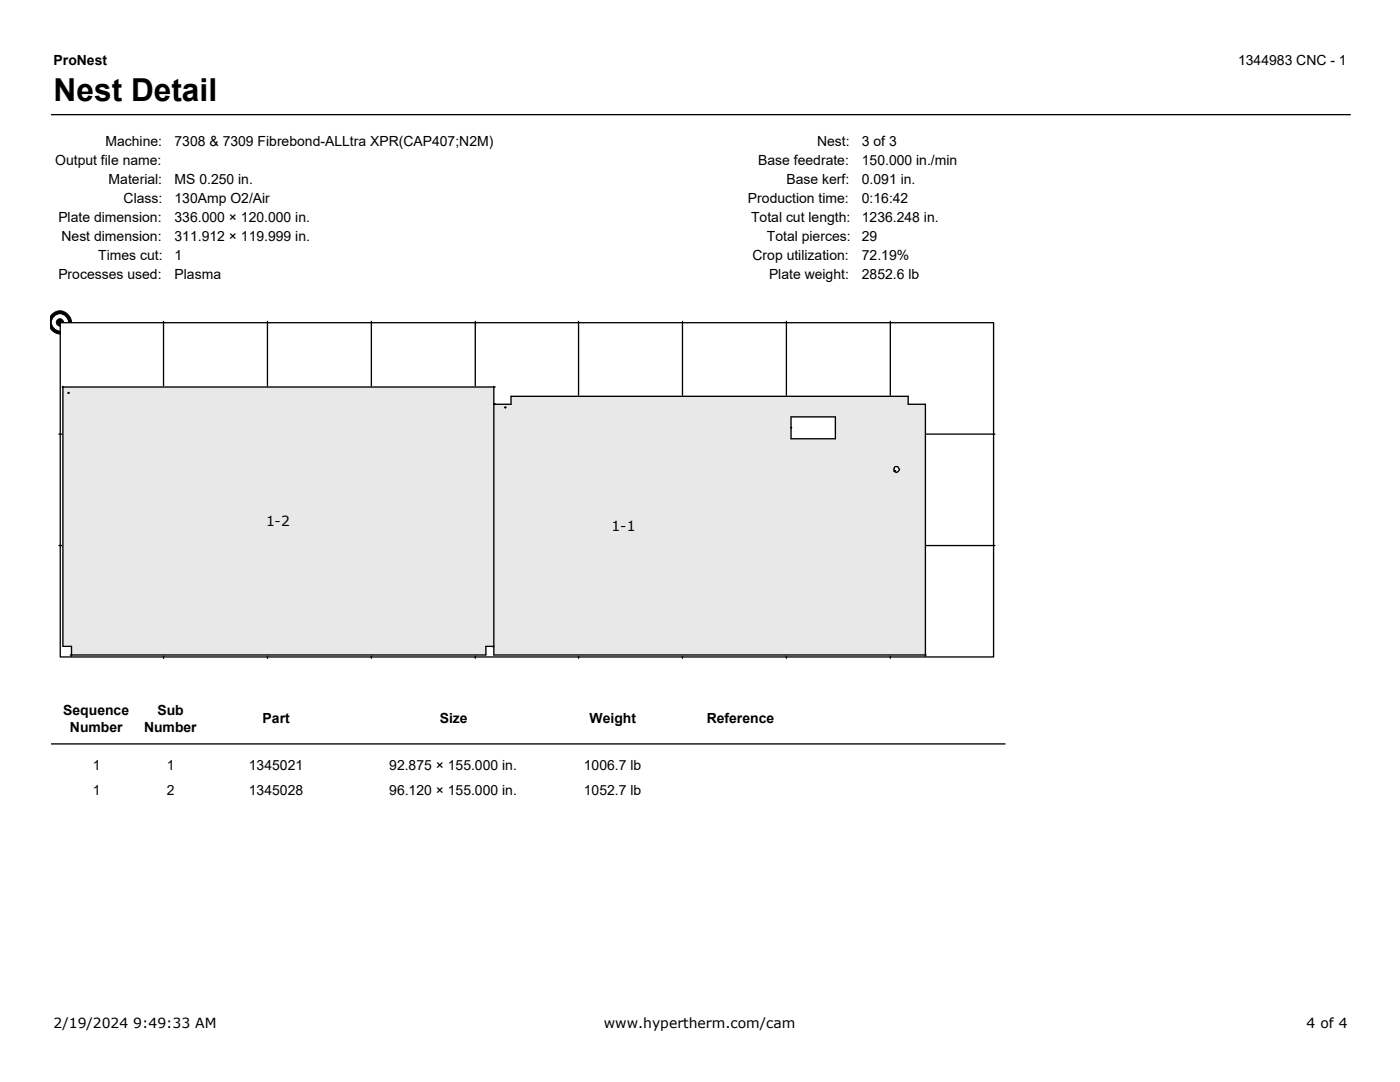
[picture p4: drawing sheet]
<svg xmlns="http://www.w3.org/2000/svg" width="279mm" height="216mm" viewBox="0 0 279 216" stroke-linecap="round" stroke-linejoin="round" font-family="sans-serif">
<defs><g id="words">
<text font-size="6.3" x="10.7" y="20.1">Nest Detail</text>
<g font-size="2.8">
<text x="10.7" y="13.1">ProNest</text>
<text x="247.1" y="13.1">1344983 CNC - 1</text>
<text x="21.1" y="29">Machine:</text>
<text x="34.8" y="29">7308 &amp; 7309 Fibrebond-ALLtra XPR(CAP407;N2M)</text>
<text x="163.1" y="29">Nest:</text>
<text x="172" y="29">3 of 3</text>
<text x="11" y="32.8">Output file name:</text>
<text x="151.3" y="32.9">Base feedrate:</text>
<text x="172" y="32.9">150.000 in./min</text>
<text x="21.7" y="36.7">Material:</text>
<text x="24.7" y="40.5">Class:</text>
<text x="34.8" y="36.7">MS 0.250 in.</text>
<text x="34.8" y="40.5">130Amp O2/Air</text>
<text x="149.3" y="40.5">Production time:</text>
<text x="157" y="36.7">Base kerf:</text>
<text x="172" y="36.7">0.091 in.</text>
<text x="172" y="40.5">0:16:42</text>
<text x="11.6" y="44.3">Plate dimension:</text>
<text x="34.8" y="44.3">336.000 × 120.000 in.</text>
<text x="149.9" y="44.3">Total cut length:</text>
<text x="172" y="44.3">1236.248 in.</text>
<text x="12.3" y="48.1">Nest dimension:</text>
<text x="19.6" y="51.8">Times cut:</text>
<text x="34.8" y="48.1">311.912 × 119.999 in.</text>
<text x="34.8" y="51.9">1</text>
<text x="150.2" y="51.9">Crop utilization:</text>
<text x="153" y="48.1">Total pierces:</text>
<text x="172" y="48.1">29</text>
<text x="172" y="51.9">72.19%</text>
<text x="11.6" y="55.7">Processes used:</text>
<text x="34.8" y="55.7">Plasma</text>
<text x="153.5" y="55.7">Plate weight:</text>
<text x="172" y="55.7">2852.6 lb</text>
<text x="53.1" y="104.9">1-2</text>
<text x="122.1" y="105.9">1-1</text>
<text x="12.6" y="142.6">Sequence</text>
<text x="31.4" y="142.6">Sub</text>
<text x="14" y="146">Number</text>
<text x="28.7" y="146">Number</text>
<text x="52.4" y="144.3">Part</text>
<text x="87.8" y="144.3">Size</text>
<text x="117.7" y="144.3">Weight</text>
<text x="141" y="144.3">Reference</text>
<text x="18.5" y="153.6">1</text>
<text x="33.3" y="153.6">1</text>
<text x="49.7" y="153.6">1345021</text>
<text x="77.7" y="153.6">92.875 × 155.000 in.</text>
<text x="116.5" y="153.6">1006.7 lb</text>
<text x="18.5" y="158.7">1</text>
<text x="33.3" y="158.7">2</text>
<text x="49.7" y="158.7">1345028</text>
<text x="77.7" y="158.7">96.120 × 155.000 in.</text>
<text x="116.5" y="158.7">1052.7 lb</text>
<text x="10.7" y="205.2">2/19/2024 9:49:33 AM</text>
<text x="120.5" y="205.2">www.hypertherm.com/cam</text>
<text x="260.8" y="205.2">4 of 4</text>
</g>
</g></defs>
<path d="M10.2 22.9h259.4" fill="none" stroke="#000" stroke-width=".26"/>
<g fill="#000" stroke="#000" stroke-width=".2">
<path d="M10.4 62.7a2.28 2.28 0 0 1 3.2 0 2.28 2.28 0 0 1 0 3.2 2.28 2.28 0 0 1-3.2 0l-.3-.5v-2.2z" fill-rule="evenodd"/>
<circle cx="12" cy="64.3" r=".72"/>
</g>
<circle cx="12" cy="64.3" r="1.5" fill="#fff" stroke="#fff" stroke-width=".2"/>
<path d="M12 64.4h186.3v66.7h-186.3z" fill-rule="evenodd" fill="#fff" stroke="#000" stroke-width=".26"/>
<g fill="none" stroke="#000" stroke-width=".26">
<path d="M12.4 77.2h86.4M12.6 77.1v51.9h1.7v2M13.6 78.4h.1zM13.7 78.3l-.1 .1zM32.6 64.1v13.1M53.4 64.1v13.1M74.1 64.1v13.1M94.9 64.1v13.1M98.6 77.1v53.6h86.2M115.5 64.1v14.8M136.2 64.1v14.8M156.9 64.1v14.8"/>
<path d="M177.7 64.1v14.8M11.8 86.6h.8M98.8 80.5l-.2 .2h3.4v-1.6h79.2v1.6h3.5v50.3M100.8 81.3h.1zM100.8 81.2l.1 .1zM157.9 85.3h.1M157.9 83.2h8.8v4.4h-8.8zM178.5 93.2a.57 .57 0 0 1 .8 .1 .57 .57 0 0 1-.2 .9l-.2 .1-.4-.3-.2-.4zM178.5 94l.1 .2M178.7 93.9h-.2v.1M184.7 86.6h13.9M11.8 108.9h.8"/>
<path d="M184.7 108.9h13.9M32.6 130.8v.6M53.4 130.8v.6M74.1 130.8v.6M94.9 130.8v.6M98.4 129.1l.2-.1h-1.6v1.7h-83M115.5 130.8v.6M136.2 130.8v.6M156.9 130.8v.6M177.7 130.8v.6M10.2 148.4h190.5"/>
</g>
<path d="M98.6 80.7h3.4v-1.6h79.2v1.6h3.5v50h-86.1zM12.6 77.2h86v51.8h-1.6v1.7h-82.7v-1.7h-1.7zM178.5 93.2v.3a.5 .5 0 0 0 .2 .7 .5 .5 0 0 0 .7-.3l.1-.3-.4-.5zM157.9 83.2v4.4h8.8v-4.4zM100.8 81.2l.1 .1zM13.7 78.3l-.1 .1z" fill-rule="evenodd" fill="#e8e8e8" stroke="#e8e8e8" stroke-width=".26"/>
<use href="#words"/>
</svg>
